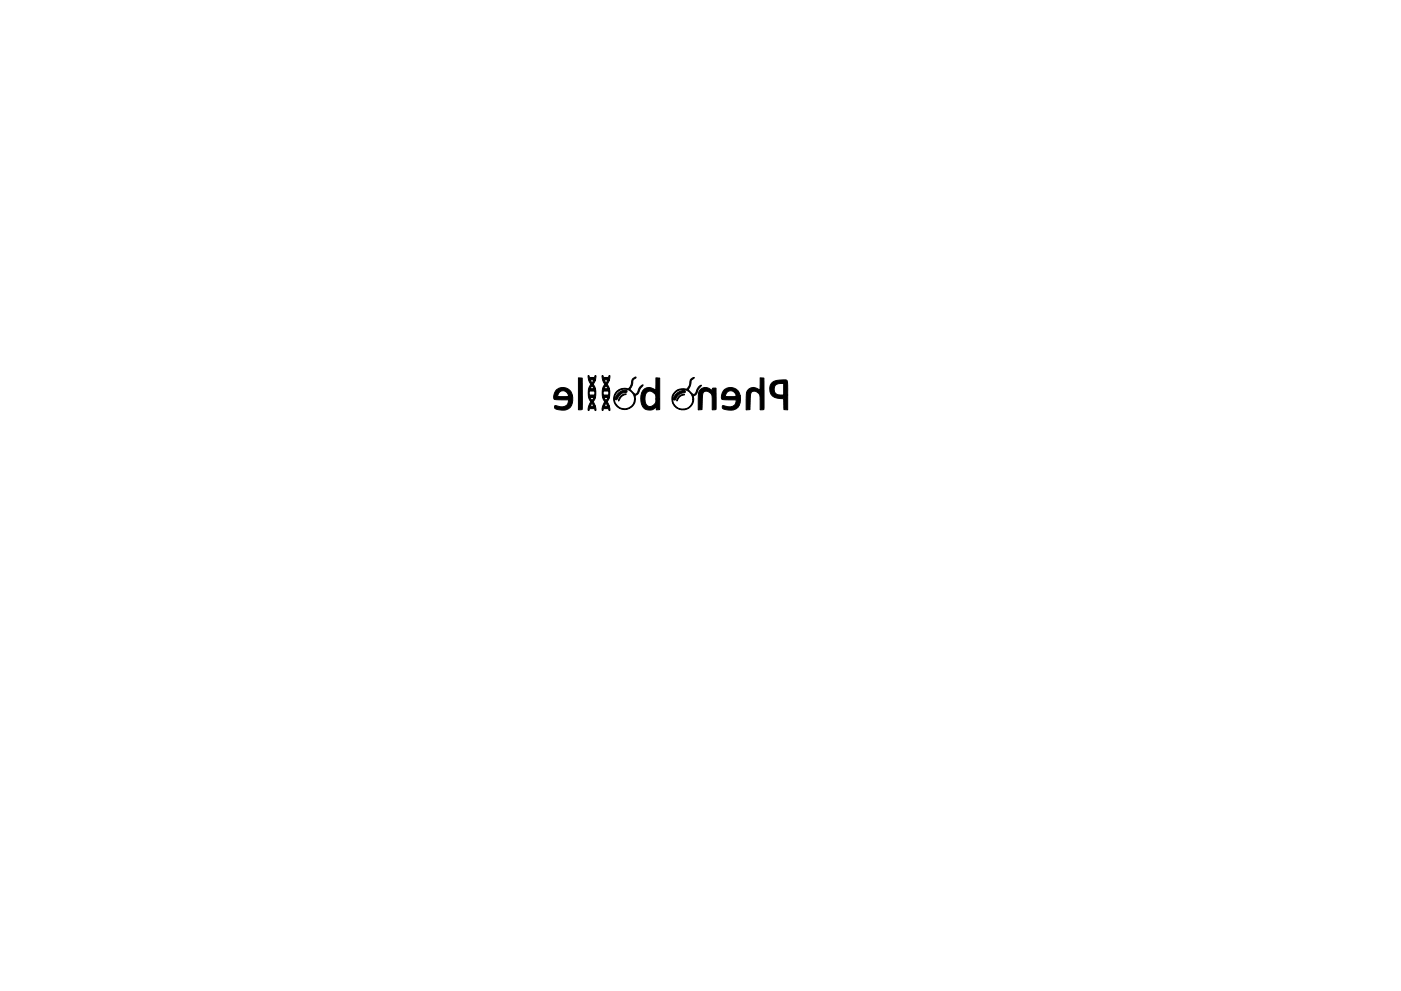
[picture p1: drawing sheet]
<svg xmlns="http://www.w3.org/2000/svg" width="297mm" height="210mm" viewBox="0 0 297 210" stroke-linecap="round" stroke-linejoin="round" font-family="sans-serif">
<g fill="#000" stroke="#000" stroke-width=".21">
<path d="M124.7 79.7l.2 .2a.87 .87 0 0 0 1.2 .1l.2-.3-.1 1-1.1-.1 .5 .6 .3-.5h.3l-.4 .8 .4 1h-.2l-.5-.6-.4 .6h1.1l.1 .5h-1.4v.8h1.2v-.8h.2l-.1 1.4h-1.1l.4 .5 .4-.5h.3l-.4 .9 .4 .9h-.2l-.5-.6-.4 .6h1.1l.1 .9-.2-.2a.87 .87 0 0 0-1.2-.1l-.1 .3a2.33 2.33 0 0 1 .4-1.9 3.8 3.8 0 0 1 0-3.7l-.4-.9zM127.7 79.7l.2 .2a.87 .87 0 0 0 1.2 .1l.2-.3-.1 1-1.2-.1 .5 .6 .4-.5h.3l-.4 .8 .4 1h-.3l-.4-.6-.5 .6h1.2l.1 .5h-1.4v.8h1.2v-.8h.2l-.1 1.4h-1.1l.4 .5 .4-.5h.3l-.4 .9 .4 .9h-.3l-.4-.6-.5 .6h1.2l.1 .9-.2-.2a.87 .87 0 0 0-1.2-.1l-.1 .3a2.33 2.33 0 0 1 .4-1.9 3.8 3.8 0 0 1 0-3.7l-.4-.9zM130.8 83a2.68 2.68 0 0 1 2.4-.5 2.25 2.25 0 0 0 .8-1.9l.8-.6v.2l-.2 .1a.8 .8 0 0 0-.5 1.1l-.4 1a1.55 1.55 0 0 0 1 1.2l.5-.3a1.65 1.65 0 0 1 1.2-1.6l-.7 .8-.3 .9-.7 .5v.8h-.2a2.14 2.14 0 0 0-2.8-2 2.14 2.14 0 0 0-1 3.3 2.14 2.14 0 0 0 3.5-.2l.3-1.1h.2a2.29 2.29 0 0 1-3.2 2 2.29 2.29 0 0 1-.7-3.7zM118 82.7a2.05 2.05 0 0 1 3.4 1.3h-.9a1.12 1.12 0 0 0-1.2-1.1 1.12 1.12 0 0 0-1 1.2l.6 .1a1.89 1.89 0 0 0 1.6-.2h.9a2.22 2.22 0 0 1-1.9 3l-1.6-.2a.44 .44 0 0 1-.2-.8 2.71 2.71 0 0 0 2.5-.1l.2-.3 .1-.8h-2.5l-.5-.2v-.9zM122.6 80.2h.8l.1 6.5-.5 .2h-.4zM131.2 83.3l1.3-.5 .4 .1v.3a2.04 2.04 0 0 0-2.1 1.5l-.4 .1v-.4zM131.7 84l.5-.4h.6a2.05 2.05 0 0 0-1.6 1.5v-.4zM136.3 82.8a1.82 1.82 0 0 1 2.7 0l.1-2.6h.8v4.4h-.8a1.29 1.29 0 0 0-.5-1.3 1.29 1.29 0 0 0-1.4-.1 2.32 2.32 0 0 0 .2 3 1.32 1.32 0 0 0 1.7-1.6h.8v2.3l-.8 .1v-.7a1.83 1.83 0 0 1-2 .6 1.83 1.83 0 0 1-1.2-1.6 3.4 3.4 0 0 1 .4-2.5zM144 84l.7-.3h.5a2.09 2.09 0 0 0-1.7 1.4l.1-.5zM143.3 83.7a1.71 1.71 0 0 1 2-.8v.4a2.34 2.34 0 0 0-2.2 1.6l-.4-.2zM143 83.3a3.2 3.2 0 0 1 2.7-.8l.5-1a1.03 1.03 0 0 1 1-1.4 1.26 1.26 0 0 0-.8 1.5l-.5 1a2.02 2.02 0 0 0 1.3 1.1l.2-.2a2.14 2.14 0 0 1 1.3-1.8l-.6 .8a1.91 1.91 0 0 1-1.1 1.6l.1 .6h-.2a2.14 2.14 0 0 0-3.1-1.9 2.14 2.14 0 0 0-.4 3.6 2.14 2.14 0 0 0 3.4-1.1l.1-.6h.2a2.3 2.3 0 0 1-3.1 2.1 2.3 2.3 0 0 1-1-3.5zM148.5 82.6a1.73 1.73 0 0 1 2.5 .3l.1-.5 .7-.1v4.4l-.2 .2h-.6v-2a1.37 1.37 0 0 0-.3-1.5 1.37 1.37 0 0 0-1.5-.2l-.3 .9-.1 2.8-.8 .1v-1.8a3.4 3.4 0 0 1 .5-2.6z"/>
<path d="M153.5 82.7a2.05 2.05 0 0 1 3.4 1.3h-.8a1.12 1.12 0 0 0-1.2-1.1 1.12 1.12 0 0 0-1.1 1.2l.7 .1a1.89 1.89 0 0 0 1.6-.2h.8a2.22 2.22 0 0 1-1.8 3l-1.6-.2a.44 .44 0 0 1-.2-.8 2.71 2.71 0 0 0 2.4-.1l.3-.3 .1-.8h-2.6l-.5-.2v-.9zM158.8 82.5a1.83 1.83 0 0 1 2.3 .3l.1-2.6h.8v6.3v.3l-.2 .1h-.6v-2a1.37 1.37 0 0 0-.4-1.5 1.37 1.37 0 0 0-1.4-.2l-.3 .9-.1 2.8-.8 .1v-3.2a1.41 1.41 0 0 1 .6-1.3zM163.6 81.3a3.7 3.7 0 0 1 2.9-.7l.3 .1 .2 .4v2.7h-.8v-2.4h-.5a1.25 1.25 0 0 0-1.6 1.1 1.25 1.25 0 0 0 1.5 1.3h1.4v3.2l-.8-.1v-2.3a3.1 3.1 0 0 1-2.8-1 2.36 2.36 0 0 1 .2-2.3z"/>
</g>
</svg>
